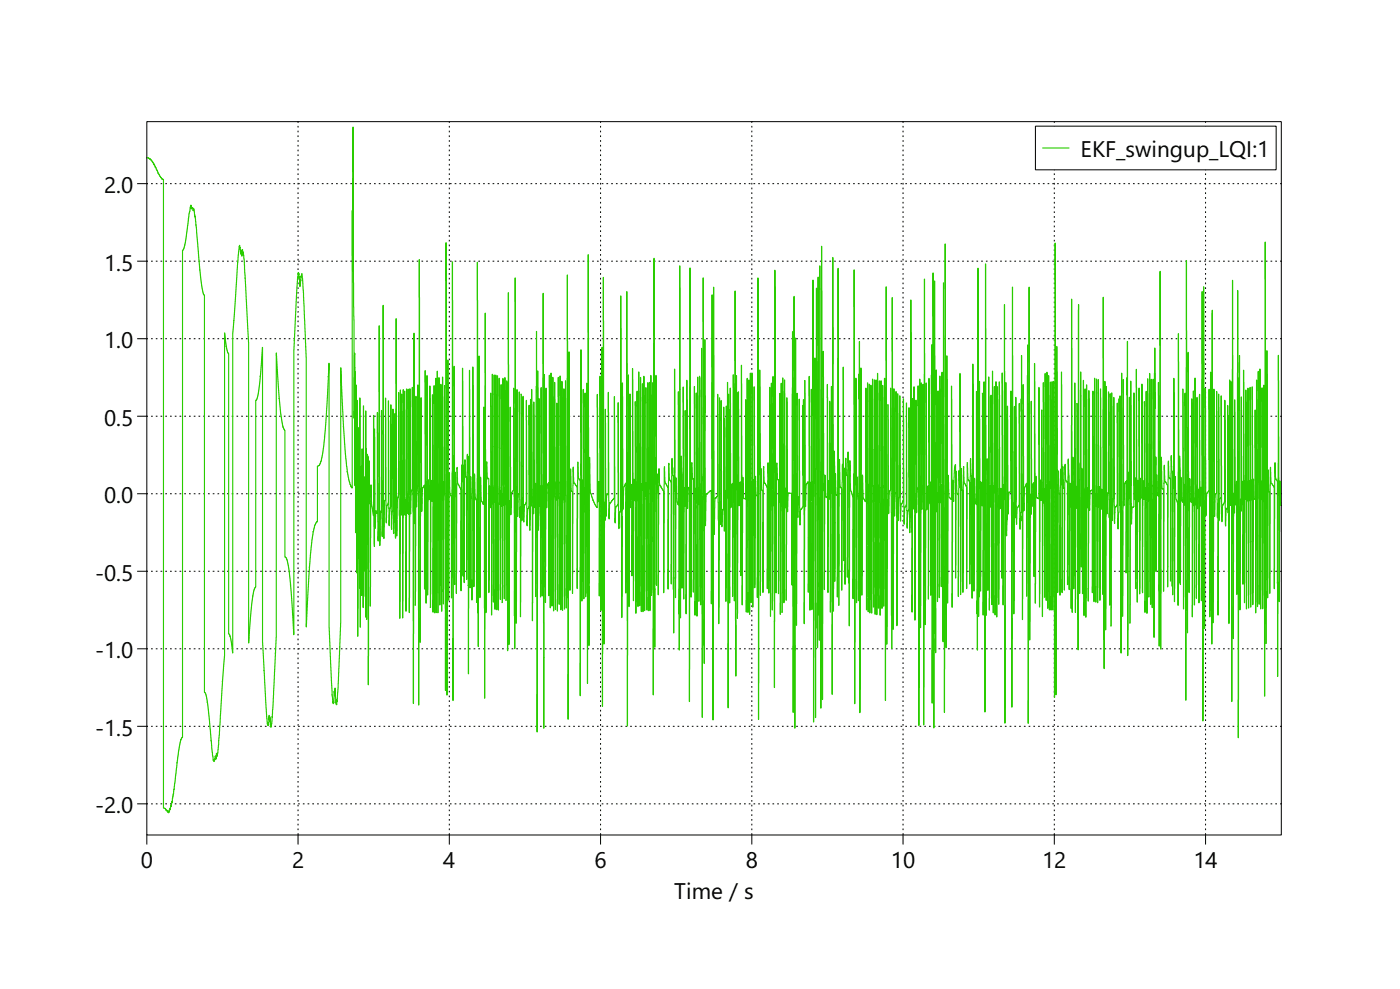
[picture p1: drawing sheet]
<svg xmlns="http://www.w3.org/2000/svg" width="210mm" height="148mm" viewBox="0 0 210 148" stroke-linecap="round" stroke-linejoin="round" font-family="sans-serif">
<defs><g id="words">
<g font-size="3.4">
<text x="162" y="23.6">EKF_swingup</text>
<text x="181.3" y="23.6">_LQI:1</text>
<text x="15.6" y="28.9">2.0</text>
<text x="15.6" y="40.5">1.5</text>
<text x="15.6" y="52.2">1.0</text>
<text x="15.6" y="63.8">0.5</text>
<text x="15.6" y="75.4">0.0</text>
<text x="14.2" y="87">-0.5</text>
<text x="14.2" y="98.6">-1.0</text>
<text x="14.2" y="110.2">-1.5</text>
<text x="14.2" y="121.8">-2.0</text>
<text x="21.1" y="130.1">0</text>
<text x="43.8" y="130.1">2</text>
<text x="66.5" y="130.1">4</text>
<text x="89.1" y="130.1">6</text>
<text x="111.8" y="130.1">8</text>
<text x="133.6" y="130.1">10</text>
<text x="156.3" y="130.1">12</text>
<text x="178.9" y="130.1">14</text>
<text x="101.1" y="134.6">Time / s</text>
</g>
</g></defs>
<g fill="none" stroke="#000" stroke-width=".15">
<path d="M22 18.2h170.1v106.9h-170.1zM20.6 39.1h1.4M20.6 27.5h1.4M20.6 50.7h1.4M20.6 74h1.4M20.6 62.4h1.4M20.6 97.2h1.4M20.6 85.6h1.4M20.6 108.8h1.4M20.6 120.4h1.4M22 125.1v1.3M44.7 125.1v1.3"/>
<path d="M67.4 125.1v1.3M90 125.1v1.3M112.7 125.1v1.3M135.4 125.1v1.3M158.1 125.1v1.3M180.7 125.1v1.3"/>
</g>
<g fill="none" stroke="#000" stroke-width=".15" stroke-dasharray=".1 .6">
<path d="M44.7 18.2v106.9M67.4 18.2v106.9M90 18.2v106.9M112.7 18.2v106.9M135.4 18.2v106.9M158.1 18.2v106.9M180.7 18.2v106.9M22 39.1h170.1M22 27.5h170.1M22 50.7h170.1M22 74h170.1M22 62.4h170.1"/>
<path d="M22 97.2h170.1M22 85.6h170.1M22 108.8h170.1M22 120.4h170.1"/>
</g>
<path d="M22 23.6l.4 .1 .4 .3 .3 .7v-.1l.2 .5h.1v.3l.5 .9 .3 .5 .3 .1v94.2h.2l.2 .4 .1-.1 .1 .1v-.1v.3l.1-.2 .1 .3 .2-.7v.2l.2-1.2 .1 .2v-.3v.1l1-7.5 .3-1.7 .3-.5v-72.9l.1-.2 .3-1 .7-5.3h.1v.1v-.4v.5l.1-.3 .1 .4v-.2h.1v.5l.2-.3 .2 1.3 .8 9.3 .3 1.8 .3 .5v59.5l.2 .3 .2 1.4 .8 7.7 .1 .9v-.2l.1 .3 .2-.4v-.4v.2l.1-.2v.4v-.8l.2 .4 .1-.5 1-14.5v-48.4l.3 2.4 .3 .7v42l.2 .2 .1 .6 .3 2v-47.9l.7-10.5 .3-2.6 .2 1.3 .1-.6 .1 .9 .1-1 .2 1.5 .7 12.3v45.1l.4-5.8 .3-1.9 .3-.6v-28l.2-.1 .2-.6 .2-1.8 .5-5.5v44.3l.7 12.1v.1v-.2v.4l.1-.2v.2l.2-1.5v.7l.1-.5 .1 1.6 .3-3.4 .5-10.1v-42.6l.6 8.7 .4 2.2 .3 .7v19l.2 .1 .2 .4 .3 1.8 .7 9.3v-42.7l.4-9.4 .2-2.2 .3 2.1 .1-1.5 .1 .1 .1-.5v.8l.1-.1 .5 11.8v40.4l.4-7.6 .4-4.5 .5-3 .4-.7v-8.3l.3-.1 .3-.6 .3-2.2 .4-4.6 .4-7.9v39.7l.6 11v.1l.1-.1v.3l.1-1.8 .1 .6v-1.1l.2 2.2v-.5v.8h.1l.2-2.5 .4-9.7v-38.3l.4 8.4 .3 5.2 .4 2.8 .3 1.1 .3 .5v-41.6l.1 9.1v-21.6l.2 43.7 .1-9.8v19.9l.1-17.1v4v20.1l.1-22.1 .1 28.1v-25.8l.1 11v-5.4v29.7l.1-25.4v13.8l.1-.7v-18.9l.1 24 .1-28.5v34.4l.1-24v9.3v-7.8v13.2l.1-7.7v12.2l.1-22v16.2l.1-13.2v16.5v-13.6l.1 17.9v-30.2v21.6l.1-6v9.1v-11.9l.1 11.9v-14.1l.1 18v-27.8v30.9l.1-25.3 .1 25.6v-24.8l.1 13.5v-13.2l.1 1.2v33.1l.1-33.5v-.1l.1 5.3 .1 1.2v15.3l.1-18.1v-.1l.1 3 .3 1.7v-15.1l.1 19.7v-17.6l.2 14.9 .1-2.7 .2 .5v-15.2l.1 19.3 .1-2.2v-30.1l.1 32.9 .2-5.1 .1 .1v-15.2l.1 18.9 .1-2.5 .1-32.2v35l.1-5.5 .2-.3v-15.3l.1 18.5v.3l.1-2.6 .2-.5 .1-15.3v18.6l.1 .2v-2.6l.2-.3v-15.3l.1 18.5v.2l.1-2.3 .1-.5v-15.2l.1 18.5v.1l.2-2.7v-15.2l.1 18.6 .1-32.9 .1 32.6 .1-5.2 .2-1v-15.3l.1 33.8 .1-34.2 .1 18.7 .1-18.1 .2 33.6 .1-34.2 .1 18.7 .1-18.5 .1 18.6 .1-2.3v16.7v-33.3l.2 18.7 .1-3.3v-15.4l.2 33.5v-33.6l.2 18.8 .1-3.3 .1-.4v-15.3l.2 47.4 .1-55.5 .2 40.7v-31l.1-.2 .1 16.5v-2.8l.1-.2 .1-15.2 .1 47.9 .1-66.7 .1 57.4 .1-36.7 .1 17 .1-3.3 .3-.6v15.6l.1-.6 .1-32.2 .1 34.9 .1-34.1 .1 32.8 .1-17.2 .1 2.8v.1h.1l.1-17v33.2l.1-19 .1 2.6 .1 .5v-16l.1 1.1v31.5l.2-33.9 .1 34 .1-35.1 .2 35.1 .1-36.2 .1 36.2 .1-35.2 .1 34 .2-33 .1 34 .1-35.1 .2 34 .1-18.4v2l.1-16.3 .1 45.6 .1-67.1 .1 67.8 .1-50.2 .2 36v-19.1l.2 3.3 .2 .3v15.2l.1-50.4 .1 65.8 .2-50.1v32.5l.1 .2 .1-16.9 .1 3v15.2l.1-18.9 .1 2.5 .5 .8v15.2l.1-18.9 .1 2.5 .1-16.9v30.9l.1 .2v-16.6l.1 17.6 .1-18.4 .1 2.5 .2 .2v15.2l.1-18.7 .1 2.6v30.3l.2-45.5 .1 32.4v.2l.1-16.7v2.5l.1 .8 .1 15.2 .1-34.9 .1 17.9v-1v16l.2-16.9v3.5l.2 .5 .1 15.3 .1-51 .1 57.6 .1-43.6 .1 36.2 .1-18 .2 3.4 .3 .7 .1-14.6 .1 43.6v-57.7l.2 44.9v-22.3l.1-.3 .1 2.5 .1-.1 .1 .1v17.1l.1-16 .1 2.8 .1 .4v-17.1l.1 33.2 .1-36 .2 34.1 .1-34 .1 35.1 .2-35.1 .1 35.2 .1-35.1 .1 35.1 .1-34.7 .1 18.8 .1-2v16.3l.1-32.2 .1 18.2 .1-1.9v16.4l.1-33.6 .1 19 .1-2.6v16.6l.1-33.1 .1 19 .1-2v16.3l.1-32.9v9.4l.1-9v40.1l.1-53.7 .1 52.8 .1-21.6 .1 2v-16l.1 16.1 .1-3.2 .3-.5v-15.2l.2 39v-55.6l.2 51.8 .1-35 .1 19 .1-3.3 .1-.2 .1-15.2 .1 18.9v-1.6v16.4l.1-33.3 .1 18.9 .2-3.4v-15.2l.1 18.6v.2l.1-2.5 .3-.5v-15.2l.1 18.6v.2l.1-2.5 .2-.4v-15.2l.2 18.8v-2.6v-17.1l.1 16 .1-1.2v-16.3l.1 34.7 .1-18.6 .1 2.6v-16.8l.1 15.9 .1-3.1 .1-.6v17l.2-39.7v60l.1-54.1 .1 23v.8l.1-2.5 .1-17.2v16.1l.1-3 .1 16.6v-31.3l.1 16.6 .1-1.7v16.3v-2.3l.1-43.1 .1 65.2 .1-53 .1 19.8v-13.6v2.5l.1 25.5 .1-32.2v18l.2-3.3 .2-.5v17l.1-33.1 .1 34.9 .1-35.2 .1 34.9 .2-34.3 .1 35 .2-34.2 .1 34 .1-19.2 .1 2.8v-14.5l.1 31.2 .1-35.1 .2 34.1 .1-34.3 .1 35.1 .1-34.3 .1 34.3 .1-19.2 .1 2.7v-16.7l.1 33.1 .2-34.3 .1 34.1v-10.8l.1 9.3 .1-48.4 .1 66.6 .1-55.1 .1 35.7 .2-18.2v3.3l.2 .2v15.2l.1-18.9 .1 2.4h.2l.3 .6 .1 15.2 .1-18.9v2.4l.3 .3v32.2l.1-51.8 .1 37.7 .1-18.2 .1 3.1v-16.7l.1 31.4 .1-16.6 .1 2.4v-16.6l.1 30.5v-.6l.2-31.4 .1 45 .1-64.3 .1 58.6 .1-28.2 .1 5.3 .6 1.6 .4 .6v-16.9l.1 16.1 .2-3.1v.1l.1 17.1 .1-32.9 .1 35.1 .2-39.5v53.8l.2-64.2v54.9l.2-21.3v2.8v-16.7l.2 16.1 .1-3.2 .2-.2v-15.2l.1 19 .1-2.4h.1l.6-.8v-15.2l.1 19 .1-2.4 .4-.5v-15.2l.1 18.9 .1-2.4 .2-.2v-32.3l.1 48.2 .1-35.1 .1 18.9 .1-3.3 .3-.6 .1 16.5 .1-45.2 .1 65.1 .1-52.7v13.8v-10.4l.1 4.8v26.6l.1-31.9 .1 17.1 .1-3 .1-.5v13.7l.1-.2v-30.9l.2 34.8 .1-18.2 .1 3.2v-14.8l.1 .6v31.1l.1-18.9 .1 1.9v-16.3l.2 32.3 .1-35.2 .1 35.1 .2-34.2v35l.2-34.1 .1 34.1 .1-35.2 .1 35.1 .2-19.2v2.1v-16.3l.2 33.3 .1-34.1 .1 34.2 .1-34.2 .1 34.2 .1-2 .1-33.3 .1 33 .1-17.3v1.7l.1-16.3 .1 46.8v-65.4l.2 58.3 .1-40.8 .1 31.4 .1 .1v-16.7l.2 2.9v15.2l.1-18.9 .1 2.4 .6 1v15.2l.1-18.9 .1 2.4 .5 .7v15.3l.1-18.9 .1 2.5 .2 .4 .1 15.2 .1-18.8v2.2l.1 .3 .1 .1v23.5l.2-39.5 .1 34.2 .1-17.9 .1 3.5 .2 .5v-16.9l.2 38.7v-57.6l.1 52.8 .1-24.3 .1 2.7 .1 17.1v-16.1l.1 2.3v-16.3l.1 31.5v.2l.1-16.7 .1 2.8v-14.3l.2 30.5 .1-35 .1 19.1 .1-3.1 .2 .1v32v-65l.2 49.4 .1-20.2 .1 2.4h.1l.1 17 .1-30.8 .1 34.3 .1-19 .1 1.9v-16.2l.1 33.4 .1-35.8 .1 19.1 .1-2.1v16.5l.1-33.6 .2 34.2 .1-38.4 .1 55.3 .1-65.9 .2 57.8 .1-48.5 .1 27.9 .1-4.7 .7-.6 .1 17 .1-46.3 .1 63.7 .1-64.9 .1 37.1 .1-5.4v-.1l.1 .1 .3-.4v-15.2l.2 34.3 .1-33.8 .1 19 .1-3.4v-15.2l.1 18.9 .1-2.5 .2-.2v-15.2l.1 18.6v-16.8l.1 13.6 .1-2.9v16.6l.1-29.3 .1 13.8 .1-17.3 .1 48.8v-47l.1 15.3v-13l.1 3v25.9l.1-32.2 .1 17.9 .1-3.3 .1-.3 .1 17v-33.3l.2 33.9 .1-46.4 .1 57.7 .1-45 .1 12.6v-10.1v5.1l.1 28.8 .1-34 .1 17.1 .1-3.4 .1-.2v14l.1-.1 .1-31.4 .1 35.9 .1-19.1 .1 3.1 .3 .2v-14.9l.1 31.8 .1-35 .1 35.1 .2-34.9 .1 35.1 .1-36.1 .1 34.4 .2-34.4 .1 35.1 .1-19.2 .1 2.8v-16.7l.1 30.2 .1-16.8 .1 2.8 .1 .2 .1 15.2v-47.9l.1 66.2 .2-52.4 .1 33.8 .1-19 .1 3.1 .2 .3v15.2l.1-18.9 .1 2.4 .4 .7 .1 15.2v-18.9l.2 2.5v17.1l.1-30.9 .1 34.3 .1-34.9 .2 34 .1-35 .1 19.3 .1-2v29.3l.1-62.5 .1 48.3 .2-19.4 .1 2.4 .1 .1v17l.1-15.9 .1 2.2v-16.3l.1 33.1 .1-34.6 .2 34.3v-35.1l.2 19.3v-1.9v16.3l.1-33.4 .1 19.2 .2-3v16.8l.1-30.3v16.7l.1 .4 .1-2.9 .5 .1 .1 13.8v-38l.1 57 .2-62.3 .1 64.7 .1-58.5 .1 43.1 .1-34.8 .1 18.6 .1-2.9v-.2l.1 .1v-14.7l.1 18.9 .1-2.4h.2l.2-.4v-15.2l.1 10.5v-11.3l.1 33.5 .1-36.4 .1 18.9 .1-3.2 .3-.5v16.5l.1-32.3 .1 35 .1-19.2 .1 2.8v-16.7l.1 33 .1-19.1 .1 .9v-31.1l.1 66.2 .2-54.6 .1 53.9 .1-64.3 .2 53.8 .1-55.5 .2 54.4v-56.1l.2 66.3 .1-69.2 .1 67.9 .1-52.2 .2 35.7 .1-17.1 .1 3.2 .2 .2 .1-17v31.2l.1-16.8 .1 2.6 .1 .2v-14.7v.3l.1 31.3 .2-33.8 .1 46.1 .1-65.4v53l.2-24v2.2v17.3l.2-16.2 .1 3.2 .1 .1 .1 15.2 .1-49.2 .1 50.5v-21.9l.2 4.1 .2 .3v15.2l.1-18.9 .1 2.4v-16.9l.1 29 .1-13.9 .1 2.1v15.4l.1-18.7v-.3l.1 2.2v.4l.1 .1 .1 15.2 .1-18.8 .1 2.6v23.5l.1-24.8 .1 4.5 .4 1v15.2l.1-18.7v.7l.1-31.3v65l.2-48.8 .1 33.7 .1-18.8 .2 3.3v15.2l.2-38.8v55.6l.2-51.7 .1 34.1 .1-18 .1 3.3 .4 .7v-17.1l.1 33.3 .2-34.1 .1 34.4 .1-34.2 .1 34.3 .2-34.1 .1 34.2 .1-35.1 .2 34.2 .1-34.1 .1 35.1 .2-35.1 .1 35.2 .1-36.2 .1 35.2 .2-34v35.1l.2-35.2 .1 34.2 .1-33.5 .2 33.1 .1-34.1 .2 48.2 .1-61.9v53.5l.2-21.6v2v-16.2l.1 16.3 .1-3.3 .2-.3 .1-15.3 .1 39 .1-52.5 .1 49.7 .1-36.1 .1 19.1 .1-3.3 .1-.1 .1-15.3 .1 35.1 .1-34.7 .1 19 .1-3.3 .1-.2v-15.2l.1 18.6v.2l.1-2.5 .3-.6 .1-15.3v18.6l.1 .2v-2.4l.3-.5v-15.2l.1 18.5v.2l.1-2.5 .2-.3v-15.2l.1 18.7 .2-2.7v-32.2l.1 46.8 .1-31.8v-.2l.1 16.6 .2-18.4 .1 35 .1-18v1.1v-16.1l.1 16.9 .1-3.1 .1-.7 .1-15.2 .1 50.9 .1-51.9 .1 37.2 .1-36.6 .1 18.9 .2-3.5v-15.2l.1 51 .1-66.8 .1 51.8 .1-36.2 .1 19 .1-3.4 .2-.2v17l.1-33.1 .1 18.7 .1-3.2v17l.2-37.6 .1 53.8 .1-64.5 .1 68.2 .1-67 .2 55.7 .1-42.4 .1 21.3v-2.9v16.3l.1-31.4 .1-.1 .1 30.9 .1-33.2 .1 19 .1-2.7v15.3l.1-32.1 .2 40.4 .1-53.8 .1 64.3 .1-70.2 .1 60.6 .2-43.8 .1 37.1 .1-19.2 .1 3.2 .4 .4v-17v33.2l.1-18.8 .1-.2 .1 3.1 .1-4.2 .1-1.3 .1 17 .1-16 .1 3.2 .2 .3v15.3l.1-18.9 .1 2.5v-17.1l.1 33.2 .1-18.7v-.2l.1 3.1 .2 .2v15.3v-18.7l.1-.2 .1 2.5 .3 .5v15.3l.1-18.6 .1-.3v2.5l.3 .5v15.2l.1-18.8 .2 2.6v17v-8.7l.1 10v-35.1l.2 34.1 .1-17 .1 3.5 .2 .5v-17l.2 38.8v-57.2l.1 52.1 .1-12.6v9.8l.1-32.4 .1 31.5 .1-16.4 .1 3 .1 .6v-16.9l.1 33.3 .2-35 .1 49.5 .1-67.2 .1 52.6 .1-23.4 .1 2.7v17.1v-2l.1-30 .1 34.9 .1-18.6 .2 3.2v-16.8l.1 31.4 .1-35 .1 36.2 .2-33.9 .1 34.2 .1-34.9 .1 35.2 .1-34.5 .2 18.2v-1.8l.1 16.2v-33.3l.1 18.8 .1 .2 .1-3h.1v13.4v-30.7l.2 34.7 .1-18 .1 2.2v-29.2l.1 62.7 .1-51 .1 23 .1-2.5v-17l.2 16.2v-3.1l.1-.1 .3-.2v-15l.1 47.4 .1-63 .2 49 .1-31v-.1l.1 16.7 .1-18.1 .1 18.8v.2l.1-2.4 .3-.4v-15.3l.1 18.9 .1-2.2 .1-.3 .1-23.5 .1 39.5 .1-35.2 .1 18.9 .1-3.3 .3-.8v16.9l.2-37.6v56.7l.2-65.4 .1 52.9 .1-21.8 .1 3v-17l.1 15.8 .1-3.3 .2-.3v14.1l.1-31.9 .1 35.9 .1-19 .1 3.1v.1l.4 .1v-16.7l.1 33v-18.9l.1-.2 .1 3.1 .1-13.6 .1 31 .1-35.1 .1 18.1 .1-2.2v16.3l.1-33.6 .2 34.1 .1-34.2 .1 35.4 .1-34.9 .1 35.1 .2-34.2 .1 34.2 .1-34.2 .1 34.2 .2-34.3 .1 47.4 .1-68.1 .1 67.7 .1-52.2 .2 36.9 .1-18.3 .1 3.3 .1 .2v15.2l.1-18.9 .1 2.4 .1-17v33.1l.1-18.7 .1-.2v3.1l.2 .2v15.2l.1-18.6v-.2l.1 2.4 .2 .4 .1 15.2 .1-18.8 .1 2.5v17l.1-15.9 .1 2.9 .1 .7v15.2l.1-46.4v47l.2-23.3 .1 2.6v17.1l.2-30.8v34.4l.1-18.9 .2 3.3v-15.7l.1 36.9 .1-51.8 .2 43.3 .1-33.2 .1 26.5v2.8l.1-14.9 .1 1.7v17.1l.1-31.9 .1 35.2 .2-33.9 .1 34.2 .1-34.9 .1 18.5 .2-3v17v-31.6l.2 18v-2.9l.1-.1 .3-.1v15.4l.1-30.2 .1 31.5 .1-33.4 .1 19.1 .1-1.9v16.3l.1-33.4 .1 19.1 .1-1.9v16.3v-33.4l.2 19.1 .1-3.1v17.1l.1-31.7 .1 18 .1-2.9v-.1l.1 .1v15.6l.1-44.5 .1 55.7 .1-43.1 .2 37.3 .1-36.5 .1 19.1 .1-3.1v-.1h.1v-15.1l.2 32v-31.7l.1 .5 .1 34.3 .1-34.9 .1 19.1 .1-3.2v-.1l.1 .1v-15.3l.1 18.9 .1-2.4 .3-.4v-15.2l.1 18.9 .2-2.6v-17l.1 16v-.2v-16.2l.2 38.6 .1-42 .1 36.4 .1-35.5 .1 18.8v.2l.1-3.2 .2-.5v13.7l.2-34.6 .1 47 .1-27.5 .1 4v-15.2l.1 33.8 .1-36.2 .1 21.4 .1-2.5h.2l.1-.1v-17l.1 16 .1-3.3 .1 16.6 .1-32.9 .1 34.9 .1-18.3 .2 3.3v-17.1l.1 30.9 .1-17.4 .1 2.8v.2h.1v-17.1l.1 31.3 .1-16.8 .1 2.7 .1 .1v-14.6v.2l.1 31.4 .1-18.8v2l.1-16.4 .1 33.3 .1-35.2 .1 18.4v-2l.1 16.3 .1-33.4 .1 34.5 .1-33.7 .1 1.9v32.3l.2-34.2 .1 38.7 .1-43.4 .1 30.6v2.4l.1-16.6v17.1l.1-14.5 .1 3 .2 .2v-17l.1 39.5 .1-56.2 .1 56.7 .1-28.8 .1 4.7 .2 .2 .1 15.2v-18.7l.1-.2v2.4l.5 .6v15.2v-18.6l.1-.2 .1 2.4 .2 .3v15.3l.1-18.9 .1 2.6v17l.1-8.7v10l.1-18.6 .1 2.6v-16.4l.1 33.4 .1-18.7 .1 3.2 .3 .9v15.2l.1-40.7v37.2l.1 .2 .1-19.1 .1 2.1v17.2l.1-16.1 .1 3.4 .1 .4 .1-17v32.9l.2-18.6 .1 3.1v-16.8l.1 46 .1-65.9 .1 55.8 .1-42 .2 36 .1-17.1 .1 3.3 .2 .3v-15.6v.7l.1 32 .1-33.8 .2 32 .1-34 .1 19 .1-2.6v16.6l.1-30.1 .1 16.7 .1-2.7 .1-.2v17l.1-31.2v16.7l.1-2.7 .1-.1v17l.2-46.3v64.3l.2-65 .1 51.2 .1-36.1 .1 19.1 .1-3.2 .4-.5v-15.2l.1 34.1 .1-36.7 .2 40.8 .1-50 .1 46.8 .1-35 .1 19.1 .1-3.3 .2-.2v-15.2l.1 18.9 .1-2.2v16.8l.1-33.2 .1 18.9 .1-3.1 .2-.3v-15.2l.1 18.9 .1-2.5 .3-.5 .1-15.2v18.8l.1-2.5 .3-.3v-15.2v16.1l.1-14.6v2.2v28.9l.2-36.5v18.8l.2-3v-15.5l.1 47.9 .1-63.1 .1 53.7 .1-21.8 .1 3v-17l.1 15.8 .1-3.4 .1-.2v17l.2-45.6v67l.2-57.2 .1 38.1 .1-16.6 .1 1.8v-17.1l.1 16.1 .2-3.5v15.4v-1l.1-31 .1 34.8 .1-18.3 .1 2.8v-16.4l.1 32.8 .1-19.1 .1 3v-17l.1 33 .1-19.1 .1 3v-17l.1 33 .1-19.1 .1 3 .1-17v32.7l.1-18.6 .1-.2 .1 3 .1-.1v-13.3l.1 30.4 .1-34.9 .1 34 .1-35.3 .2 34.9 .1-35.2 .1 35.9 .1-19.1 .1 2.7v-16.7l.1 33.1 .2-33.5 .1 46.6 .1-68 .1 60.1 .2-43.9v37.1l.1-19.2 .2 3.2 .1 .1v15.2l.1-18.7v-.2l.1 2.4h.1l.3 .6 .1 15.2 .1-18.9v2.4l.3 .4v29.2l.2-48.1 .1 36.9 .1-18 .1 3 .1 .6" fill="none" stroke="#29cc00" stroke-width=".17"/>
<path d="M155.2 18.9h36.1v6.5h-36.1z" fill="#fff" stroke="#000" stroke-width=".15"/>
<path d="M156.3 22.2h4" fill="none" stroke="#29cc00" stroke-width=".17"/>
<use href="#words"/>
</svg>
